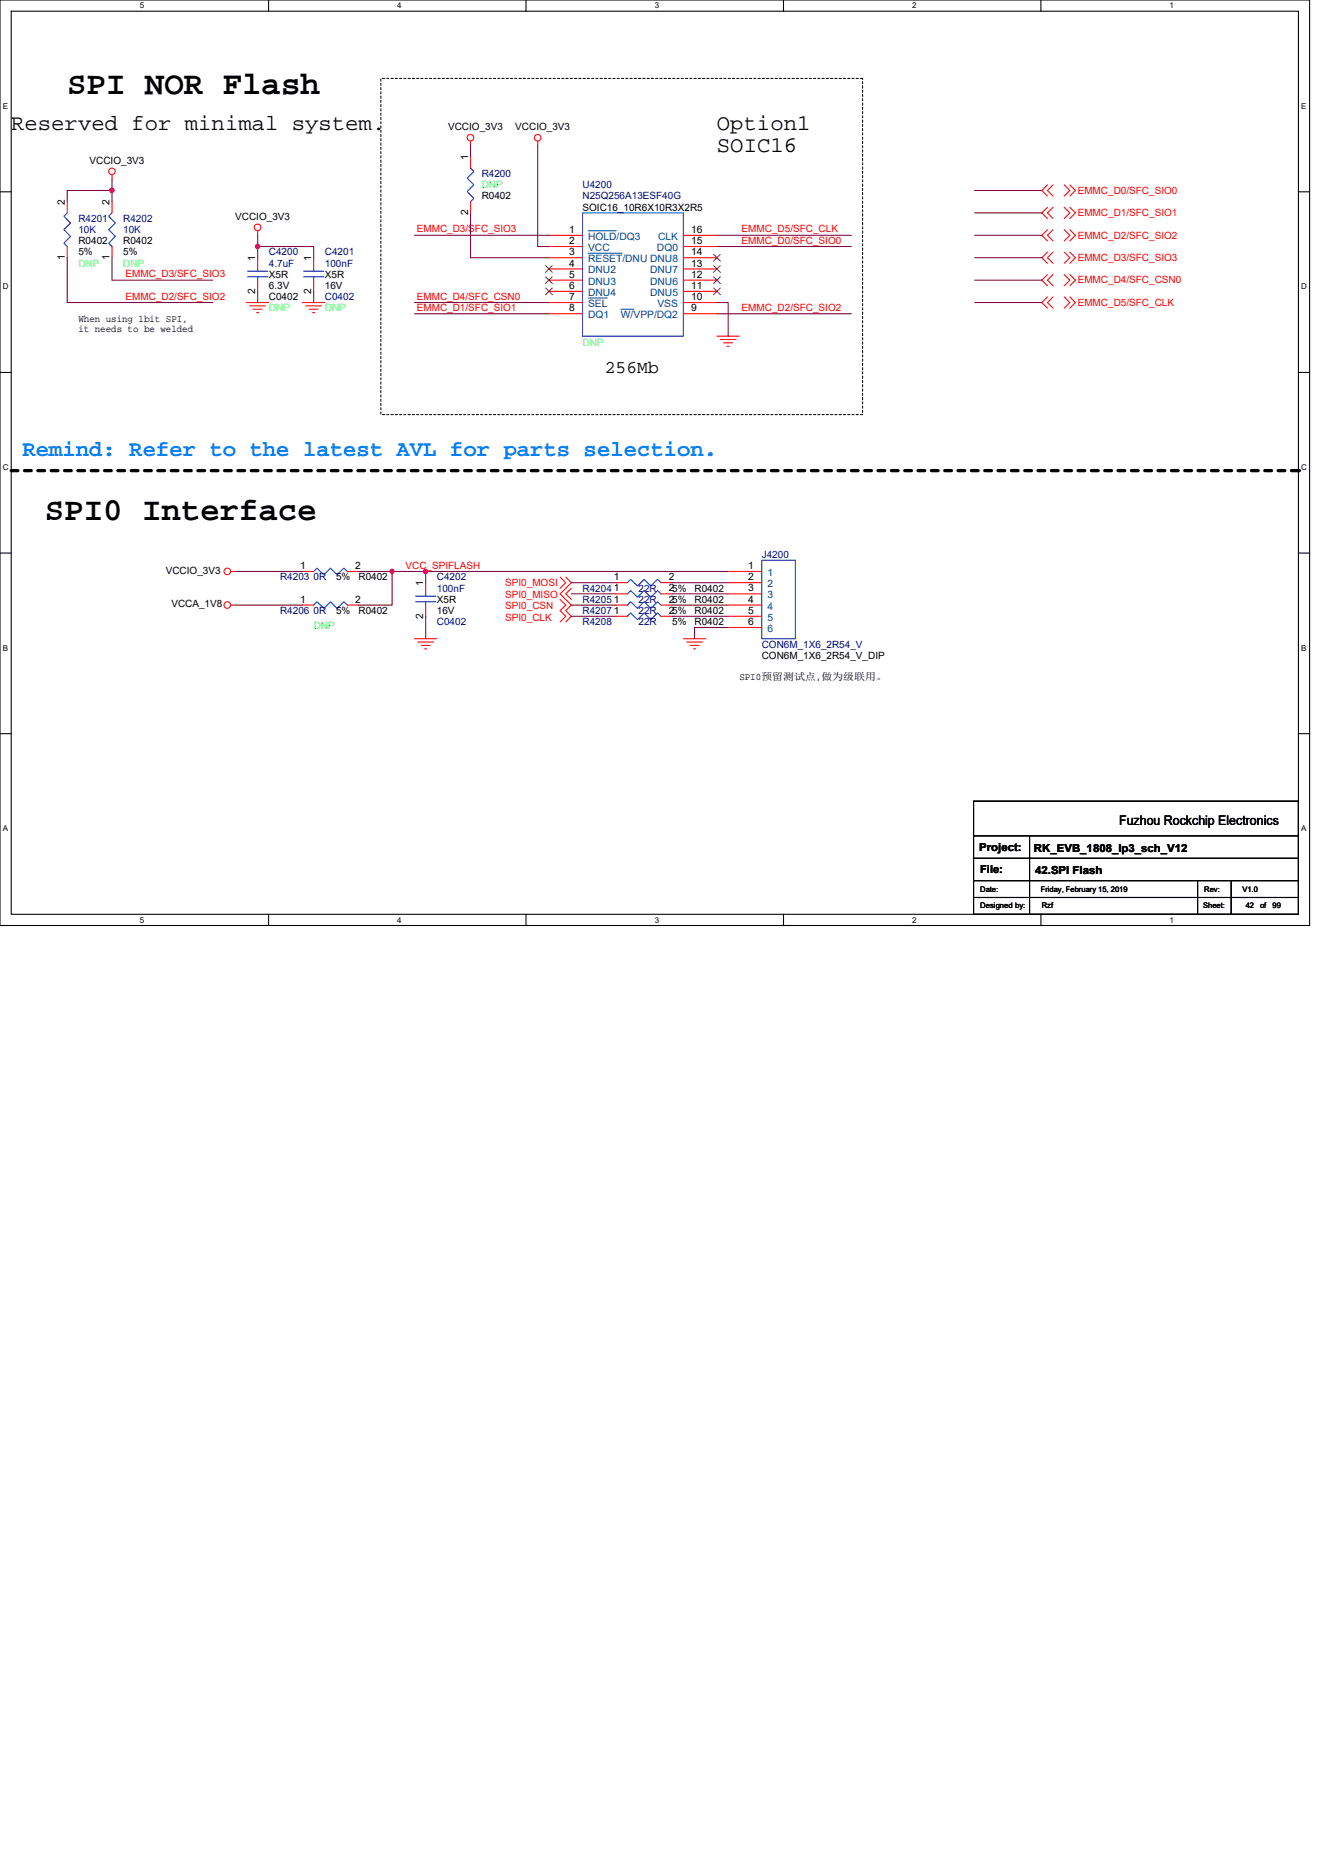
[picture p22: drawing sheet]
<svg xmlns="http://www.w3.org/2000/svg" width="210mm" height="297mm" viewBox="0 0 210 297" stroke-linecap="round" stroke-linejoin="round" font-family="sans-serif">
<defs><g id="words">
<g font-size="5.1">
<text x="10.7" y="15">SPI NOR Flash</text>
<text x="7.1" y="82.5">SPI0 Interface</text>
</g>
<g font-size="3.5">
<text x="1.8" y="20.6">Reserved for minimal system.</text>
<text x="113.8" y="20.6">Option1</text>
<text x="113.8" y="24.1">SOIC16</text>
</g>
<text font-size="3.5" fill="#0080ff" x="3.6" y="72.3">Remind: Refer to the latest AVL for parts selection.</text>
<text font-size="2.8" x="96" y="59.2">256Mb</text>
<text font-size="2.1" x="177.6" y="131">Fuzhou Rockchip Electronics</text>
<g font-size="1.8">
<text x="155.4" y="135">Project:</text>
<text x="164.1" y="135.1">RK_EVB_1808_lp3_sch_V12</text>
<text x="155.6" y="138.5">File:</text>
<text x="164.3" y="138.7">42.SPI Flash</text>
</g>
<g font-size="1.6">
<text x="71.1" y="20.6">VCCIO_3V3</text>
<text x="81.8" y="20.6">VCCIO_3V3</text>
<text x="14.2" y="26">VCCIO_3V3</text>
<text x="74.3" y="25.4" transform="rotate(-90 74.3 25.4)">1</text>
<text x="10.3" y="32.5" transform="rotate(-90 10.3 32.5)">2</text>
<text x="17.4" y="32.5" transform="rotate(-90 17.4 32.5)">2</text>
<text x="37.3" y="34.8">VCCIO_3V3</text>
<text x="74.3" y="34.2" transform="rotate(-90 74.3 34.2)">2</text>
<text x="76.5" y="31.6">R0402</text>
<text x="92.5" y="33.4">SOIC16_10R6X10R3X2R5</text>
<text x="10.3" y="41.3" transform="rotate(-90 10.3 41.3)">1</text>
<text x="12.4" y="38.8">R0402</text>
<text x="12.4" y="40.5">5%</text>
<text x="17.4" y="41.3" transform="rotate(-90 17.4 41.3)">1</text>
<text x="19.6" y="38.8">R0402</text>
<text x="19.6" y="40.5">5%</text>
<text x="40.5" y="41.4" transform="rotate(-90 40.5 41.4)">1</text>
<text x="49.4" y="41.4" transform="rotate(-90 49.4 41.4)">1</text>
<text x="90.3" y="38.7">2</text>
<text x="90.3" y="37">1</text>
<text x="90.3" y="40.5">3</text>
<text x="109.7" y="40.5">14</text>
<text x="109.7" y="37">16</text>
<text x="109.7" y="38.7">15</text>
<text x="40.5" y="46.6" transform="rotate(-90 40.5 46.6)">2</text>
<text x="42.7" y="47.6">C0402</text>
<text x="42.7" y="44.1">X5R</text>
<text x="42.7" y="45.9">6.3V</text>
<text x="49.4" y="46.6" transform="rotate(-90 49.4 46.6)">2</text>
<text x="51.6" y="44.1">X5R</text>
<text x="51.6" y="45.9">16V</text>
<text x="90.3" y="42.3">4</text>
<text x="90.3" y="44.1">5</text>
<text x="90.3" y="45.8">6</text>
<text x="90.3" y="47.6">7</text>
<text x="109.7" y="47.6">10</text>
<text x="109.7" y="45.8">11</text>
<text x="109.7" y="44.1">12</text>
<text x="109.7" y="42.3">13</text>
<text x="12.4" y="51">When using 1bit SPI,</text>
<text x="12.4" y="52.6">it needs to be welded</text>
<text x="90.3" y="49.4">8</text>
<text x="109.7" y="49.4">9</text>
<text x="26.3" y="91">VCCIO_3V3</text>
<text x="47.6" y="90.3">1</text>
<text x="47.6" y="95.6">1</text>
<text x="53.3" y="92.1">5%</text>
<text x="56.4" y="90.3">2</text>
<text x="56.4" y="95.6">2</text>
<text x="56.9" y="92.1">R0402</text>
<text x="67.2" y="93" transform="rotate(-90 67.2 93)">1</text>
<text x="69.3" y="95.7">X5R</text>
<text x="97.4" y="92.1">1</text>
<text x="97.4" y="93.9">1</text>
<text x="97.4" y="95.6">1</text>
<text x="106.2" y="92.1">2</text>
<text x="106.2" y="93.9">25%</text>
<text x="106.2" y="95.6">25%</text>
<text x="110.2" y="93.9">R0402</text>
<text x="110.2" y="95.7">R0402</text>
<text x="118.8" y="90.3">1</text>
<text x="118.8" y="92.1">2</text>
<text x="118.8" y="93.9">3</text>
<text x="118.8" y="95.6">4</text>
<text x="27.2" y="96.4">VCCA_1V8</text>
<text x="53.3" y="97.4">5%</text>
<text x="56.9" y="97.4">R0402</text>
<text x="67.2" y="98.2" transform="rotate(-90 67.2 98.2)">2</text>
<text x="69.3" y="97.4">16V</text>
<text x="97.4" y="97.4">1</text>
<text x="106.2" y="97.4">25%</text>
<text x="106.7" y="99.2">5%</text>
<text x="110.2" y="97.4">R0402</text>
<text x="110.2" y="99.2">R0402</text>
<text x="118.8" y="97.4">5</text>
<text x="118.8" y="99.2">6</text>
<text x="117.3" y="107.9">SPI0预留测试点,做为级联用。</text>
<text x="120.9" y="104.5">CON6M_1X6_2R54_V_DIP</text>
</g>
<g font-size="1.6" fill="#000080">
<text x="76.5" y="28.1">R4200</text>
<text x="92.5" y="29.9">U4200</text>
<text x="12.4" y="35.2">R4201</text>
<text x="19.6" y="35.2">R4202</text>
<text x="92.5" y="31.6">N25Q256A13ESF40G</text>
<text x="12.4" y="37">10K</text>
<text x="19.6" y="37">10K</text>
<text x="42.7" y="40.5">C4200</text>
<text x="51.6" y="40.5">C4201</text>
<text x="42.7" y="42.3">4.7uF</text>
<text x="51.6" y="42.3">100nF</text>
<text x="51.6" y="47.6">C0402</text>
<text x="120.9" y="88.5">J4200</text>
<text x="44.4" y="92.1">R4203 0R</text>
<text x="69.3" y="92.1">C4202</text>
<text x="69.3" y="93.9">100nF</text>
<text x="92.5" y="93.9">R4204</text>
<text x="92.5" y="95.7">R4205</text>
<text x="101.3" y="93.9">22R</text>
<text x="101.3" y="95.7">22R</text>
<text x="44.4" y="97.4">R4206 0R</text>
<text x="69.3" y="99.2">C0402</text>
<text x="92.5" y="97.4">R4207</text>
<text x="92.5" y="99.2">R4208</text>
<text x="101.3" y="97.4">22R</text>
<text x="101.3" y="99.2">22R</text>
<text x="120.9" y="102.8">CON6M_1X6_2R54_V</text>
</g>
<g font-size="1.6" fill="#0f0">
<text x="76.5" y="29.9">DNP</text>
<text x="49.8" y="99.7">DNP</text>
</g>
<g font-size="1.6" fill="#f00">
<text x="171" y="30.8">EMMC_D0/SFC_SIO0</text>
<text x="171" y="34.3">EMMC_D1/SFC_SIO1</text>
<text x="66.1" y="36.9">EMMC_D3/SFC_SIO3</text>
<text x="117.7" y="38.7">EMMC_D0/SFC_SIO0</text>
<text x="117.7" y="36.9">EMMC_D5/SFC_CLK</text>
<text x="171" y="37.9">EMMC_D2/SFC_SIO2</text>
<text x="171" y="41.4">EMMC_D3/SFC_SIO3</text>
<text x="19.9" y="47.5">EMMC_D2/SFC_SIO2</text>
<text x="19.9" y="44">EMMC_D3/SFC_SIO3</text>
<text x="66.1" y="47.5">EMMC_D4/SFC_CSN0</text>
<text x="171" y="45">EMMC_D4/SFC_CSN0</text>
<text x="66.1" y="49.3">EMMC_D1/SFC_SIO1</text>
<text x="117.7" y="49.3">EMMC_D2/SFC_SIO2</text>
<text x="171" y="48.5">EMMC_D5/SFC_CLK</text>
<text x="64.4" y="90.2">VCC_SPIFLASH</text>
<text x="80.2" y="93">SPI0_MOSI</text>
<text x="80.2" y="94.9">SPI0_MISO</text>
<text x="80.2" y="96.7">SPI0_CSN</text>
<text x="80.2" y="98.5">SPI0_CLK</text>
</g>
<g font-size="1.6" fill="#004080">
<text x="93.3" y="38.1">HOLD/DQ3</text>
<text x="93.3" y="39.8">VCC</text>
<text x="93.3" y="41.6">RESET/DNU DNU8</text>
<text x="104.3" y="39.8">DQ0</text>
<text x="104.4" y="38.1">CLK</text>
<text x="93.3" y="43.4">DNU2</text>
<text x="93.3" y="45.2">DNU3</text>
<text x="93.3" y="46.9">DNU4</text>
<text x="103.2" y="46.9">DNU5</text>
<text x="103.2" y="45.2">DNU6</text>
<text x="103.2" y="43.4">DNU7</text>
<text x="93.3" y="48.7">SEL</text>
<text x="93.3" y="50.5">DQ1</text>
<text x="98.6" y="50.5">W/VPP/DQ2</text>
<text x="104.3" y="48.7">VSS</text>
<text x="121.8" y="91.4">1</text>
<text x="121.8" y="93.2">2</text>
<text x="121.8" y="95">3</text>
<text x="121.8" y="96.7">4</text>
<text x="121.8" y="98.5">5</text>
<text x="121.8" y="100.3">6</text>
</g>
<g font-size="1.6" fill="#00ff40">
<text x="12.4" y="42.3">DNP</text>
<text x="19.6" y="42.3">DNP</text>
<text x="42.7" y="49.4">DNP</text>
<text x="51.6" y="49.4">DNP</text>
<text x="92.5" y="54.9">DNP</text>
</g>
<g font-size="1.3">
<text x="22.2" y="1.3">5</text>
<text x="63.1" y="1.3">4</text>
<text x="103.9" y="1.3">3</text>
<text x="144.8" y="1.3">2</text>
<text x="185.6" y="1.3">1</text>
<text x=".4" y="17.3">E</text>
<text x="206.5" y="17.3">E</text>
<text x=".4" y="45.9">D</text>
<text x="206.5" y="45.9">D</text>
<text x=".4" y="74.6">C</text>
<text x="206.5" y="74.6">C</text>
<text x=".4" y="103.2">B</text>
<text x="206.5" y="103.2">B</text>
<text x=".4" y="131.9">A</text>
<text x="206.5" y="131.9">A</text>
<text x="22.2" y="146.4">5</text>
<text x="63.1" y="146.4">4</text>
<text x="103.9" y="146.4">3</text>
<text x="144.8" y="146.4">2</text>
<text x="185.6" y="146.4">1</text>
</g>
<g font-size="1.2">
<text x="155.6" y="141.6">Date:</text>
<text x="165.2" y="141.6">Friday, February 15, 2019</text>
<text x="191.1" y="141.6">Rev:</text>
<text x="197.2" y="141.6">V1.0</text>
<text x="155.6" y="144.1">Designed by:</text>
<text x="165.4" y="144.1">Rzf</text>
<text x="191" y="144.1">Sheet:</text>
<text x="197.7" y="144.1">42</text>
<text x="200" y="144.1">of</text>
<text x="202" y="144.1">99</text>
</g>
</g></defs>
<path d="M0 0h207.9v146.9h-207.9zM1.8 1.8h204.3v143.3h-204.3z" fill="none" stroke="#000" stroke-width=".17"/>
<g fill="#fff">
<path d="M22.2 .2h.7v1.4h-.7z"/>
<path d="M22.2 145.3h.7v1.4h-.7z"/>
</g>
<path d="M42.6 0v1.8M42.6 145.1v1.8" fill="none" stroke="#000" stroke-width=".17"/>
<g fill="#fff">
<path d="M63.1 .2h.7v1.4h-.7z"/>
<path d="M63.1 145.3h.7v1.4h-.7z"/>
</g>
<path d="M83.5 0v1.8M83.5 145.1v1.8" fill="none" stroke="#000" stroke-width=".17"/>
<g fill="#fff">
<path d="M103.9 .2h.7v1.4h-.7z"/>
<path d="M103.9 145.3h.7v1.4h-.7z"/>
</g>
<path d="M124.4 0v1.8M124.4 145.1v1.8" fill="none" stroke="#000" stroke-width=".17"/>
<g fill="#fff">
<path d="M144.8 .2h.7v1.4h-.7z"/>
<path d="M144.8 145.3h.7v1.4h-.7z"/>
</g>
<path d="M165.2 0v1.8M165.2 145.1v1.8" fill="none" stroke="#000" stroke-width=".17"/>
<g fill="#fff">
<path d="M185.6 .2h.7v1.4h-.7z"/>
<path d="M185.6 145.3h.7v1.4h-.7z"/>
<path d="M.4 16.1h.9v1.4h-.9z"/>
<path d="M206.5 16.1h.9v1.4h-.9z"/>
<path d="M.4 44.8h1v1.4h-1z"/>
<path d="M206.5 44.8h.9v1.4h-.9z"/>
</g>
<path d="M0 30.4h1.8M206.1 30.4h1.8" fill="none" stroke="#000" stroke-width=".17"/>
<g fill="#fff">
<path d="M.4 73.4h1v1.4h-1z"/>
<path d="M206.5 73.4h.9v1.4h-.9z"/>
</g>
<path d="M0 59.1h1.8M206.1 59.1h1.8" fill="none" stroke="#000" stroke-width=".17"/>
<g fill="#fff">
<path d="M.4 102.1h.9v1.4h-.9z"/>
<path d="M206.5 102.1h.9v1.4h-.9z"/>
</g>
<path d="M0 87.8h1.8M206.1 87.8h1.8" fill="none" stroke="#000" stroke-width=".17"/>
<g fill="#fff">
<path d="M.4 130.7h.9v1.5h-.9z"/>
<path d="M206.5 130.7h.9v1.5h-.9z"/>
</g>
<path d="M0 116.4h1.8M206.1 116.4h1.8M154.5 127.1h51.6v18h-51.6zM154.5 132.6h51.6M154.5 136.2h51.6M154.5 139.7h51.6M163.4 132.6v12.5M190.1 139.7v5.4M195.4 139.7v5.4M154.5 142.4h51.6" fill="none" stroke="#000" stroke-width=".17"/>
<path d="M1.8 74.7h204.3M206.1 74.7h.1" fill="none" stroke="#000" stroke-width=".53" stroke-dasharray="1.1 1.1"/>
<path d="M60.5 12.4h76.4v53.4h-76.4z" fill="none" stroke="#000" stroke-width=".17" stroke-dasharray=".3 .3"/>
<g fill="none" stroke="#f00" stroke-width=".17">
<path d="M10.7 39.1v1.8M10.7 32v1.8M17.8 27.7v.7M17.8 39.1v1.8M17.8 32v1.8M40.9 36.6v.7M74.7 22.4v.7M74.7 24.9v1.8M74.7 32v1.8M85.3 22.4v.7M87.1 37.3h5.4M87.1 39.1h5.4"/>
<path d="M108.5 39.1h5.3M108.5 37.3h5.3M166.2 29.3l-.8 .9 .8 .9M166.2 32.9l-.8 .9 .8 .9M166.2 36.4l-.8 .9 .8 .9M167.1 29.3l-.9 .9 .9 .9M167.1 32.9l-.9 .9 .9 .9M167.1 36.4l-.9 .9 .9 .9M168.9 29.3l.9 .9-.9 .9M168.9 32.9l.9 .9-.9 .9M168.9 36.4l.9 .9-.9 .9M169.8 29.3l.9 .9-.9 .9"/>
<path d="M169.8 32.9l.9 .9-.9 .9M169.8 36.4l.9 .9-.9 .9M39.1 48h3.6M39.6 48.5h2.5M40.2 49.1h1.4M40.7 49.6h.4M40.9 40.9v1.8M40.9 44.4v1.8M48 48h3.6M48.5 48.5h2.5M49.1 49.1h1.4M49.6 49.6h.4"/>
<path d="M49.8 40.9v1.8M49.8 44.4v1.8M87.1 40.9h5.4M87.1 42.7h5.4M87.1 44.4h5.4M87.1 46.2h5.4M87.1 48h5.4M87.1 49.8h5.4M108.5 49.8h5.3M108.5 48h5.3M108.5 46.2h5.3M108.5 44.4h5.3"/>
<path d="M108.5 42.7h5.3M108.5 40.9h5.3M113.8 53.3h3.5M114.3 53.9h2.5M114.9 54.4h1.4M115.4 54.9h.3M166.2 40l-.8 .9 .8 .9M166.2 43.6l-.8 .8 .8 .9M166.2 47.1l-.8 .9 .8 .9M167.1 40l-.9 .9 .9 .9M167.1 43.6l-.9 .8 .9 .9M167.1 47.1l-.9 .9 .9 .9"/>
<path d="M168.9 40l.9 .9-.9 .9M168.9 43.6l.9 .8-.9 .9M168.9 47.1l.9 .9-.9 .9M169.8 40l.9 .9-.9 .9M169.8 43.6l.9 .8-.9 .9M169.8 47.1l.9 .9-.9 .9M36.6 90.7h.7M36.6 96h.7M48 90.7h1.8M48 96h1.8M55.1 90.7h1.8M55.1 96h1.8"/>
<path d="M67.6 92.5v1.7M67.6 96v1.8M88.9 91.6l.9 .9-.9 .8M88.9 95.1l.9 .9-.9 .9 .9 .9-.9 .9M89.8 91.6l.9 .9-1.8 1.7 1.8 1.8-.9 .9 .9 .9-.9 .9M90.7 93.3l-.9 .9 .9 .9M97.8 92.5h1.8M97.8 94.2h1.8M97.8 96h1.8M97.8 97.8h1.8M104.9 92.5h1.8M104.9 94.2h1.8"/>
<path d="M104.9 96h1.8M104.9 97.8h1.8M115.6 90.7h5.3M115.6 92.5h5.3M115.6 94.2h5.3M115.6 96h5.3M115.6 97.8h5.3M115.6 99.6h5.3M65.8 101.3h3.5M66.3 101.9h2.5M66.8 102.4h1.5M67.4 103h.3"/>
<path d="M108.5 101.3h3.5M109 101.9h2.5M109.5 102.4h1.5M110.1 103h.3"/>
<circle cx="17.8" cy="27.2" r=".52"/>
<circle cx="40.9" cy="36.1" r=".52"/>
<circle cx="74.7" cy="21.9" r=".52"/>
<circle cx="85.3" cy="21.9" r=".52"/>
<circle cx="36.1" cy="90.7" r=".52"/>
<circle cx="36.1" cy="96" r=".52"/>
</g>
<g fill="none" stroke="#00f" stroke-width=".17">
<path d="M10.7 33.8l-.6 .5 1.1 1.1-1.1 1 1.1 1.1-1.1 1.1 .6 .5M17.8 33.8l-.5 .5 1 1.1-1 1 1 1.1-1 1.1 .5 .5M74.7 26.7l.5 .5-1.1 1.1 1.1 1-1.1 1.1 1.1 1.1-.5 .5M92.5 33.8h16v19.5h-16zM39.3 43.9h3.2M39.3 43h3.2M40.9 42.7v.3M40.9 43.9v.5M48.2 43.9h3.2M48.2 43h3.2M49.8 42.7v.3M49.8 43.9v.5"/>
<path d="M49.8 90.7l.5-.6 1.1 1.1 1.1-1.1 1 1.1 1.1-1.1 .5 .6M49.8 96l.5-.5 1.1 1 1.1-1 1 1 1.1-1 .5 .5M66 95.5h3.2M66 94.6h3.2M67.6 94.2v.4M67.6 95.5v.5M99.6 92.5l.5-.6 1.1 1.1 1-1.1 1.1 1.1 1.1-1.1 .5 .6M99.6 94.2l.5-.5 1.1 1.1 1-1.1 1.1 1.1 1.1-1.1 .5 .5M99.6 96l.5-.5 1.1 1 1-1 1.1 1 1.1-1 .5 .5M99.6 97.8l.5-.5 1.1 1 1-1 1.1 1 1.1-1 .5 .5M120.9 88.9h5.3v12.4h-5.3z"/>
</g>
<path d="M93.3 36.6h4.5M93.3 40.2h5.4M93.3 47.3h3.1M98.6 49.1h2" fill="none" stroke="#004080" stroke-width=".16"/>
<g fill="none" stroke="#804000" stroke-width=".16">
<path d="M86.6 42.1l1.1 1.1M86.6 43.9l1.1 1.1M86.6 45.7l1.1 1.1M87.7 42.1l-1.1 1.1M87.7 43.9l-1.1 1.1M87.7 45.7l-1.1 1.1M113.3 45.7l1 1.1M113.3 43.9l1 1.1M113.3 42.1l1 1.1M113.3 40.4l1 1M114.3 45.7l-1.1 1.1M114.3 43.9l-1.1 1.1"/>
<path d="M114.3 42.1l-1.1 1.1M114.3 40.4l-1.1 1"/>
</g>
<g fill="none" stroke="#800040" stroke-width=".17">
<path d="M10.7 32v-1.8h7.1v1.8M17.8 28.4v1.8M40.9 39.1h8.9v1.8M40.9 37.3v1.8M40.9 39.1v1.8M65.8 37.3h21.3M74.7 23.1v1.8M74.7 33.8v7.1h12.4M85.3 23.1v16h1.8M113.8 39.1h21.3M113.8 37.3h21.3M154.7 30.2h10.7"/>
<path d="M154.7 33.8h10.7M154.7 37.3h10.7M10.7 40.9v7.1h23.1M17.8 40.9v3.5h16M40.9 46.2v1.8M49.8 46.2v1.8M65.8 48h21.3M65.8 49.8h21.3M113.8 48h1.8v5.3M113.8 49.8h21.3M154.7 40.9h10.7M154.7 44.5h10.7"/>
<path d="M154.7 48h10.7M37.3 90.7h10.7M37.3 96h10.7M56.9 90.7h5.3M62.2 90.7h5.4M62.2 90.7v5.3h-5.3M67.6 97.8v3.5M67.6 90.7v1.8M67.6 90.7h48M90.7 92.5h7.1M90.7 94.2h7.1M90.7 96h7.1"/>
<path d="M90.7 97.8h7.1M106.7 92.5h8.9M106.7 94.2h8.9M106.7 96h8.9M106.7 97.8h8.9M115.6 99.6h-5.4v1.7"/>
</g>
<g fill="#f0f" stroke="#f0f" stroke-width=".17">
<circle cx="17.8" cy="30.2" r=".35"/>
<circle cx="40.9" cy="39.1" r=".35"/>
<circle cx="67.6" cy="90.7" r=".35"/>
<circle cx="62.2" cy="90.7" r=".35"/>
</g>
<use href="#words"/>
</svg>
